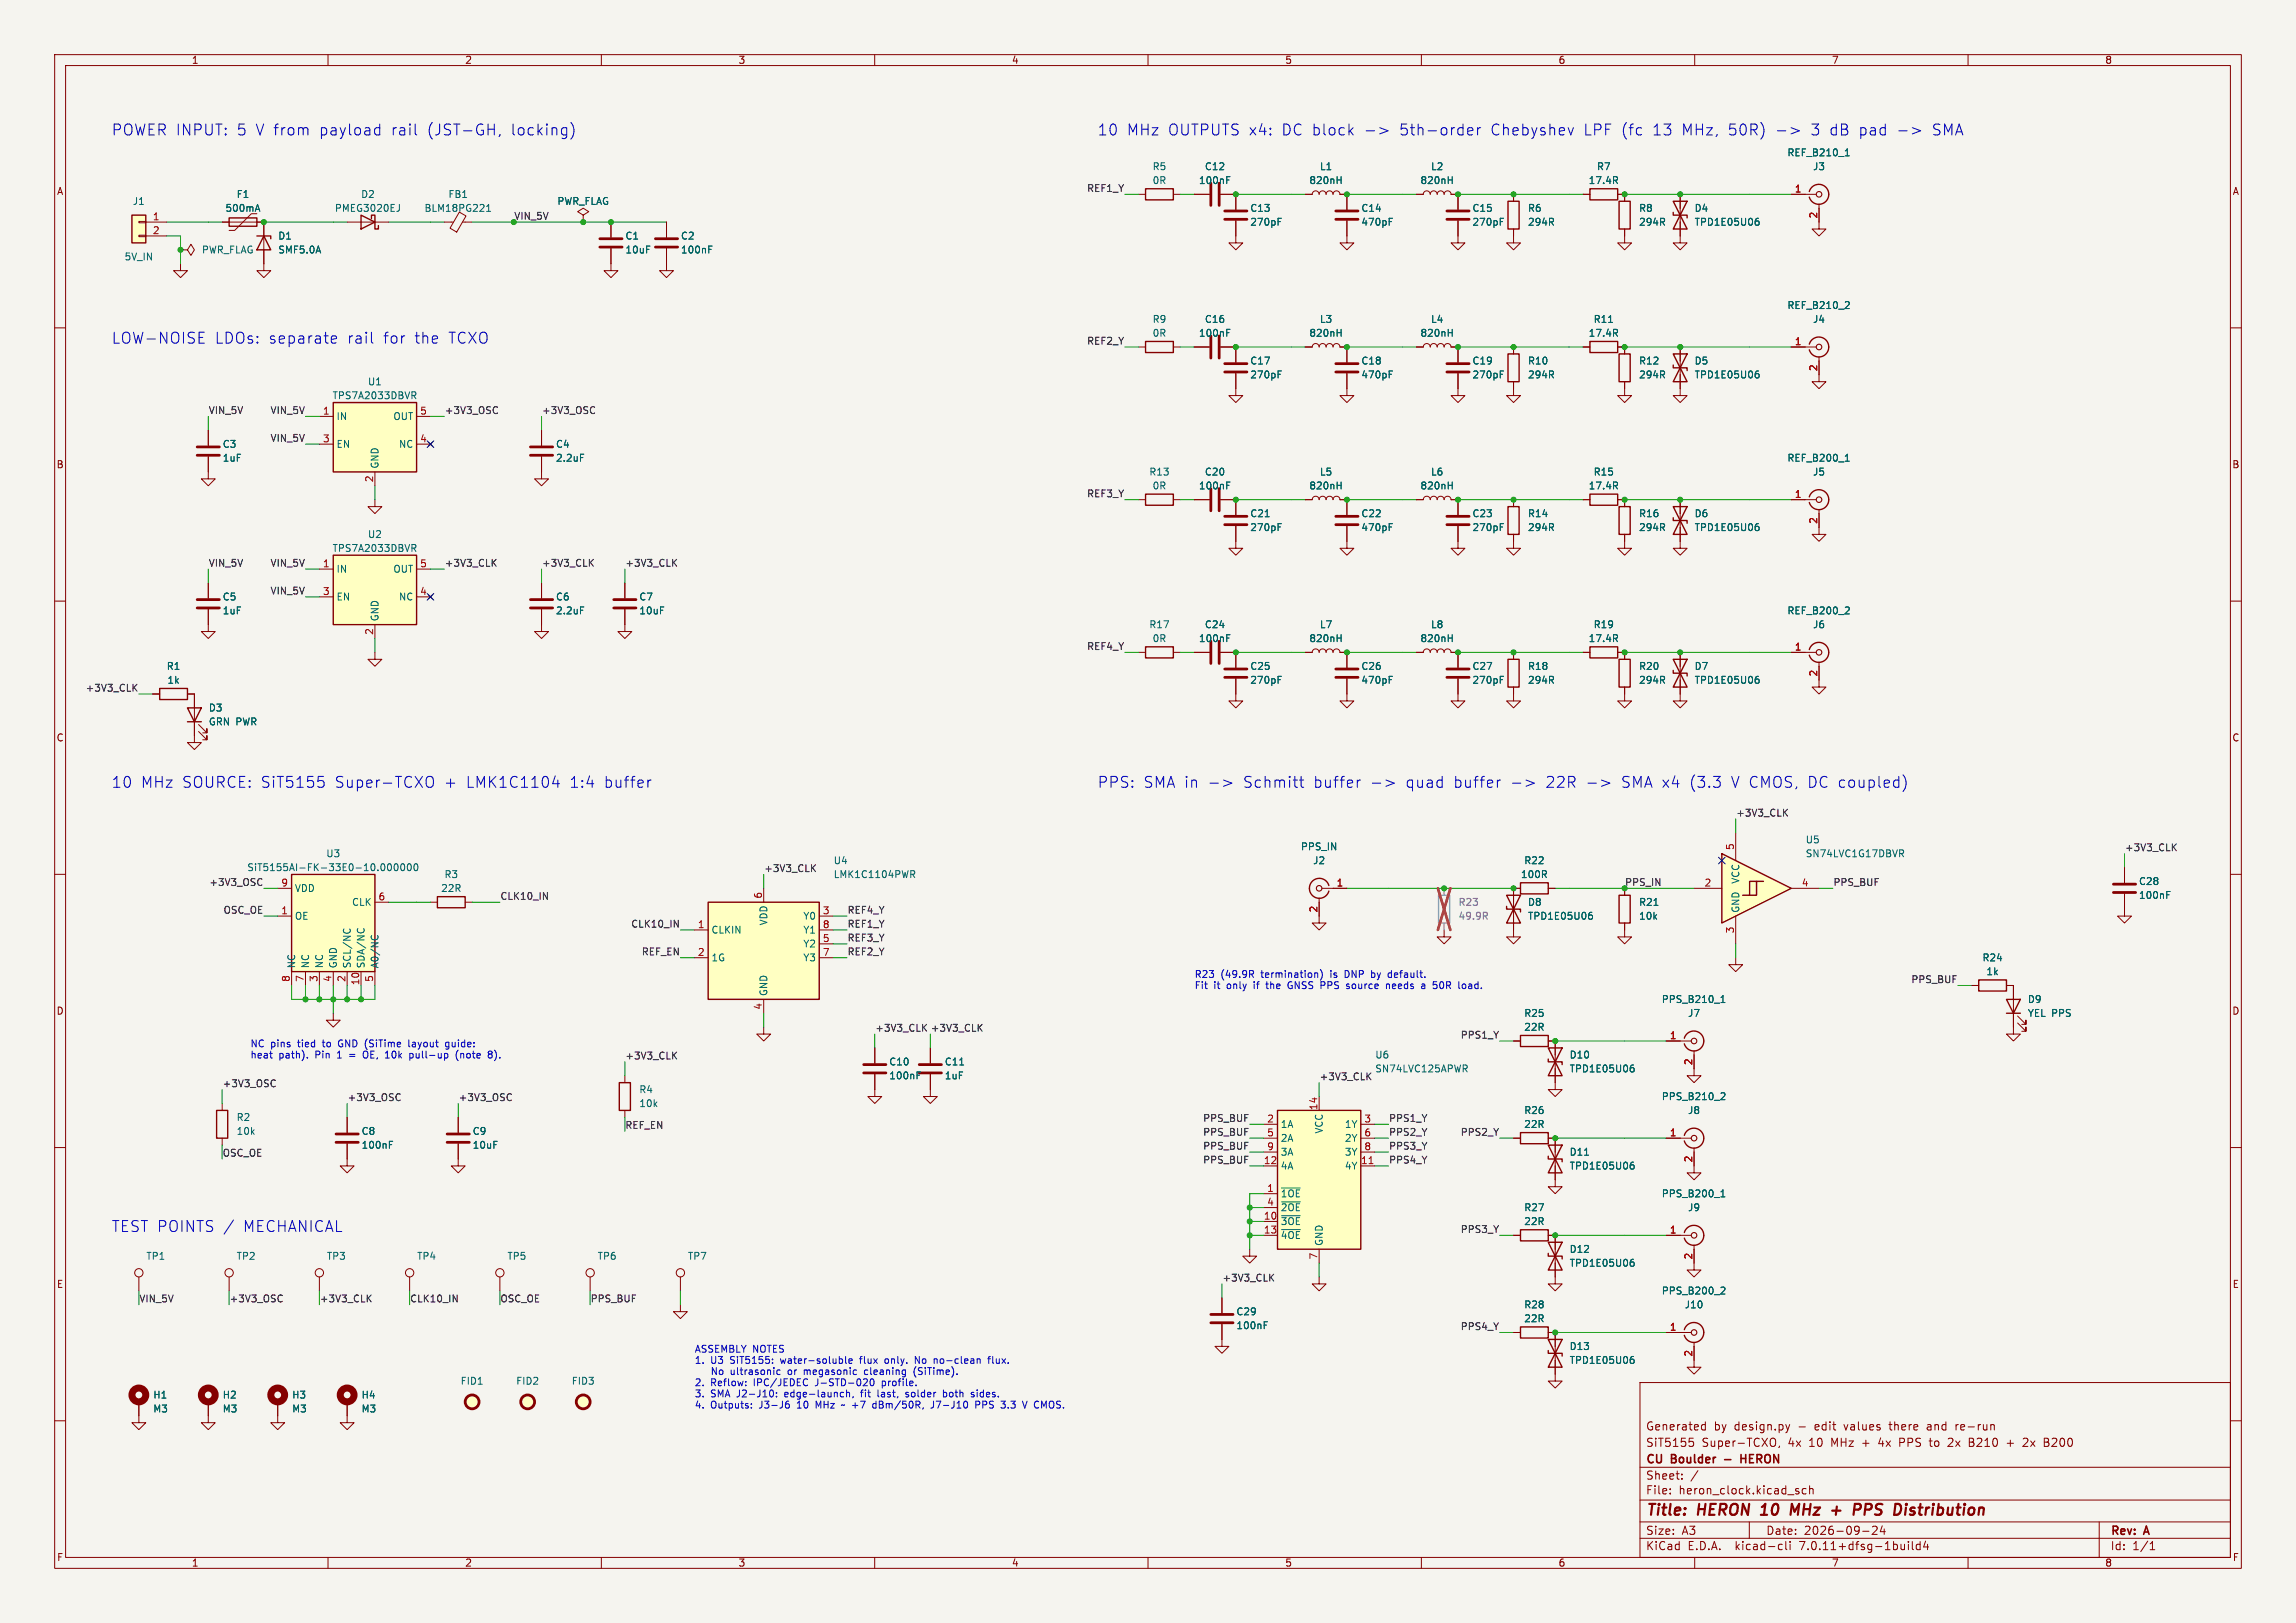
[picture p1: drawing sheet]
<svg xmlns="http://www.w3.org/2000/svg" width="420mm" height="297mm" viewBox="0 0 420 297" stroke-linecap="round" stroke-linejoin="round" font-family="sans-serif">
<defs><g id="words">
<g font-size="2.8" fill="#0000c2">
<text x="20.3" y="25.1">POWER INPUT:</text>
<text x="43.3" y="25.1">5 V from</text>
<text x="58.5" y="25.1">payload</text>
<text x="71.7" y="25.1">rail</text>
<text x="78.3" y="25.1">(JST-GH,</text>
<text x="93.7" y="25.1">locking)</text>
<text x="200.7" y="25.1">10</text>
<text x="206.1" y="25.1">MHz OUTPUTS x4:</text>
<text x="234.5" y="25.1">DC block</text>
<text x="256.2" y="25.1">5th-order</text>
<text x="272.9" y="25.1">Chebyshev</text>
<text x="290" y="25.1">LPF (fc</text>
<text x="302.7" y="25.1">13</text>
<text x="308.1" y="25.1">MHz,</text>
<text x="316.6" y="25.1">50R)</text>
<text x="331.9" y="25.1">3 dB</text>
<text x="340.8" y="25.1">pad</text>
<text x="354.3" y="25.1">SMA</text>
<text x="20.3" y="63.2">LOW-NOISE</text>
<text x="39.2" y="63.2">LDOs:</text>
<text x="49.1" y="63.2">separate</text>
<text x="63.5" y="63.2">rail</text>
<text x="70.2" y="63.2">for</text>
<text x="75.9" y="63.2">the</text>
<text x="82.2" y="63.2">TCXO</text>
<text x="20.3" y="144.4">10</text>
<text x="25.7" y="144.4">MHz SOURCE: SiT5155</text>
<text x="61.3" y="144.4">Super-TCXO</text>
<text x="81.4" y="144.4">+</text>
<text x="85.4" y="144.4">LMK1C1104</text>
<text x="104.4" y="144.4">1:4</text>
<text x="110.8" y="144.4">buffer</text>
<text x="200.7" y="144.4">PPS:</text>
<text x="209.1" y="144.4">SMA in</text>
<text x="227.5" y="144.4">Schmitt</text>
<text x="240.4" y="144.4">buffer</text>
<text x="257.3" y="144.4">quad</text>
<text x="266.2" y="144.4">buffer</text>
<text x="283.1" y="144.4">22R</text>
<text x="297.1" y="144.4">SMA x4</text>
<text x="309.7" y="144.4">(3.3</text>
<text x="317.3" y="144.4">V CMOS, DC coupled)</text>
<text x="20.3" y="225.7">TEST POINTS /</text>
<text x="44.5" y="225.7">MECHANICAL</text>
</g>
<g font-size="2.8" fill="#840000">
<text x="301" y="277.9">Title:</text>
<text x="310.6" y="277.9">HERON</text>
<text x="323.1" y="277.9">10</text>
<text x="329.2" y="277.9">MHz</text>
<text x="337.5" y="277.9">+</text>
<text x="342.3" y="277.9">PPS</text>
<text x="350.6" y="277.9">Distribution</text>
</g>
<g font-size="2.1" fill="#840000">
<text x="301" y="262">Generated</text>
<text x="313.5" y="262">by</text>
<text x="317.3" y="262">design.py</text>
<text x="329.1" y="262">-</text>
<text x="332.3" y="262">edit</text>
<text x="337.8" y="262">values</text>
<text x="346.2" y="262">there</text>
<text x="353.2" y="262">and</text>
<text x="358.6" y="262">re-run</text>
<text x="301" y="268.2">CU</text>
<text x="301" y="265">SiT5155</text>
<text x="305.8" y="268.2">Boulder</text>
<text x="311.3" y="265">Super-TCXO,</text>
<text x="319.7" y="268.2">HERON</text>
<text x="327.2" y="265">4x</text>
<text x="331.1" y="265">10</text>
<text x="335.3" y="265">MHz</text>
<text x="341.1" y="265">+</text>
<text x="344.2" y="265">4x</text>
<text x="348.2" y="265">PPS</text>
<text x="353.9" y="265">to</text>
<text x="357.4" y="265">2x</text>
<text x="361.3" y="265">B210</text>
<text x="368.4" y="265">+</text>
<text x="371.6" y="265">2x</text>
<text x="375.5" y="265">B200</text>
<text x="301" y="273.7">File:</text>
<text x="301" y="271">Sheet:</text>
<text x="307.1" y="273.7">heron_clock.kicad_sch</text>
<text x="301" y="281.1">Size:</text>
<text x="307.6" y="281.1">A3</text>
<text x="323" y="281.1">Date:</text>
<text x="330" y="281.1">2026-09-24</text>
<text x="386" y="281.3">Rev:</text>
<text x="392.4" y="281.3">A</text>
<text x="301" y="283.9">KiCad</text>
<text x="308.7" y="283.9">E.D.A.</text>
<text x="317.6" y="283.9">kicad-cli</text>
<text x="329.5" y="283.9">7.0.11+dfsg-1build4</text>
<text x="386" y="283.9">Id:</text>
<text x="390.1" y="283.9">1/1</text>
</g>
<g font-size="1.8" fill="#840000">
<text x="35" y="11.9">1</text>
<text x="85" y="11.9">2</text>
<text x="135" y="11.9">3</text>
<text x="185" y="11.9">4</text>
<text x="235" y="11.9">5</text>
<text x="285" y="11.9">6</text>
<text x="335" y="11.9">7</text>
<text x="385" y="11.9">8</text>
<text x="10.3" y="35.9">A</text>
<text x="408.3" y="35.9">A</text>
<text x="10.3" y="85.9">B</text>
<text x="408.2" y="85.9">B</text>
<text x="10.3" y="135.9">C</text>
<text x="408.2" y="135.9">C</text>
<text x="10.3" y="185.9">D</text>
<text x="408.2" y="185.9">D</text>
<text x="10.3" y="235.9">E</text>
<text x="408.3" y="235.9">E</text>
<text x="10.3" y="285.9">F</text>
<text x="35" y="286.9">1</text>
<text x="85" y="286.9">2</text>
<text x="135" y="286.9">3</text>
<text x="185" y="286.9">4</text>
<text x="235" y="286.9">5</text>
<text x="285" y="286.9">6</text>
<text x="335" y="286.9">7</text>
<text x="385" y="286.9">8</text>
<text x="408.3" y="285.9">F</text>
</g>
<g font-size="1.8" fill="#006464">
<text x="326.9" y="28.8">REF_B210_1</text>
<text x="210.7" y="31.3">R5</text>
<text x="210.7" y="33.9">0R</text>
<text x="219.2" y="33.9">100nF</text>
<text x="220.3" y="31.3">C12</text>
<text x="239.4" y="33.9">820nH</text>
<text x="241.3" y="31.3">L1</text>
<text x="259.7" y="33.9">820nH</text>
<text x="261.7" y="31.3">L2</text>
<text x="290.5" y="33.9">17.4R</text>
<text x="292" y="31.3">R7</text>
<text x="331.5" y="31.3">J3</text>
<text x="24.2" y="37.7">J1</text>
<text x="41.1" y="39">500mA</text>
<text x="43.2" y="36.4">F1</text>
<text x="61.2" y="39">PMEG3020EJ</text>
<text x="66" y="36.4">D2</text>
<text x="77.6" y="39">BLM18PG221</text>
<text x="81.9" y="36.4">FB1</text>
<text x="101.9" y="37.7">PWR_FLAG</text>
<text x="228.6" y="41.5">270pF</text>
<text x="228.6" y="39">C13</text>
<text x="248.9" y="41.5">470pF</text>
<text x="248.9" y="39">C14</text>
<text x="269.3" y="39">C15</text>
<text x="269.3" y="41.5">270pF</text>
<text x="279.4" y="39">R6</text>
<text x="279.4" y="41.5">294R</text>
<text x="299.7" y="39">R8</text>
<text x="299.7" y="41.5">294R</text>
<text x="309.9" y="39">D4</text>
<text x="309.9" y="41.5">TPD1E05U06</text>
<text x="22.7" y="47.9">5V_IN</text>
<text x="36.8" y="46.6">PWR_FLAG</text>
<text x="50.8" y="44">D1</text>
<text x="50.8" y="46.6">SMF5.0A</text>
<text x="114.3" y="44">C1</text>
<text x="114.3" y="46.6">10uF</text>
<text x="124.5" y="44">C2</text>
<text x="124.5" y="46.6">100nF</text>
<text x="210.7" y="59.3">R9</text>
<text x="220.3" y="59.3">C16</text>
<text x="241.3" y="59.3">L3</text>
<text x="261.7" y="59.3">L4</text>
<text x="291.4" y="59.3">R11</text>
<text x="326.9" y="56.7">REF_B210_2</text>
<text x="331.5" y="59.3">J4</text>
<text x="210.7" y="61.8">0R</text>
<text x="219.2" y="61.8">100nF</text>
<text x="239.4" y="61.8">820nH</text>
<text x="259.7" y="61.8">820nH</text>
<text x="290.5" y="61.8">17.4R</text>
<text x="67.2" y="70.7">U1</text>
<text x="228.6" y="69.4">270pF</text>
<text x="228.6" y="66.9">C17</text>
<text x="248.9" y="69.4">470pF</text>
<text x="248.9" y="66.9">C18</text>
<text x="269.3" y="66.9">C19</text>
<text x="269.3" y="69.4">270pF</text>
<text x="279.4" y="66.9">R10</text>
<text x="279.4" y="69.4">294R</text>
<text x="299.7" y="66.9">R12</text>
<text x="299.7" y="69.4">294R</text>
<text x="309.9" y="66.9">D5</text>
<text x="309.9" y="69.4">TPD1E05U06</text>
<text x="60.7" y="73.3">TPS7A2033DBVR</text>
<text x="61.5" y="77.1">IN</text>
<text x="71.9" y="77.1">OUT</text>
<text x="40.6" y="82.1">C3</text>
<text x="61.5" y="82.1">EN</text>
<text x="72.9" y="82.1">NC</text>
<text x="101.6" y="82.1">C4</text>
<text x="40.6" y="84.7">1uF</text>
<text x="69.4" y="85.9" transform="rotate(-90 69.4 85.9)">GND</text>
<text x="101.6" y="84.7">2.2uF</text>
<text x="210.1" y="87.2">R13</text>
<text x="210.7" y="89.8">0R</text>
<text x="219.2" y="89.8">100nF</text>
<text x="220.3" y="87.2">C20</text>
<text x="239.4" y="89.8">820nH</text>
<text x="241.3" y="87.2">L5</text>
<text x="259.7" y="89.8">820nH</text>
<text x="261.7" y="87.2">L6</text>
<text x="290.5" y="89.8">17.4R</text>
<text x="291.4" y="87.2">R15</text>
<text x="326.9" y="84.7">REF_B200_1</text>
<text x="331.5" y="87.2">J5</text>
<text x="228.6" y="94.8">C21</text>
<text x="248.9" y="94.8">C22</text>
<text x="269.3" y="94.8">C23</text>
<text x="279.4" y="94.8">R14</text>
<text x="299.7" y="94.8">R16</text>
<text x="309.9" y="94.8">D6</text>
<text x="60.7" y="101.2">TPS7A2033DBVR</text>
<text x="67.2" y="98.7">U2</text>
<text x="228.6" y="97.4">270pF</text>
<text x="248.9" y="97.4">470pF</text>
<text x="269.3" y="97.4">270pF</text>
<text x="279.4" y="97.4">294R</text>
<text x="299.7" y="97.4">294R</text>
<text x="309.9" y="97.4">TPD1E05U06</text>
<text x="61.5" y="105">IN</text>
<text x="71.9" y="105">OUT</text>
<text x="40.6" y="110.1">C5</text>
<text x="40.6" y="112.6">1uF</text>
<text x="61.5" y="110.1">EN</text>
<text x="69.4" y="113.8" transform="rotate(-90 69.4 113.8)">GND</text>
<text x="72.9" y="110.1">NC</text>
<text x="101.6" y="110.1">C6</text>
<text x="101.6" y="112.6">2.2uF</text>
<text x="116.8" y="110.1">C7</text>
<text x="116.8" y="112.6">10uF</text>
<text x="326.9" y="112.6">REF_B200_2</text>
<text x="210.1" y="115.2">R17</text>
<text x="210.7" y="117.7">0R</text>
<text x="219.2" y="117.7">100nF</text>
<text x="220.3" y="115.2">C24</text>
<text x="239.4" y="117.7">820nH</text>
<text x="241.3" y="115.2">L7</text>
<text x="259.7" y="117.7">820nH</text>
<text x="261.7" y="115.2">L8</text>
<text x="290.5" y="117.7">17.4R</text>
<text x="291.4" y="115.2">R19</text>
<text x="331.5" y="115.2">J6</text>
<text x="30.4" y="122.8">R1</text>
<text x="30.5" y="125.3">1k</text>
<text x="228.6" y="125.3">270pF</text>
<text x="228.6" y="122.8">C25</text>
<text x="248.9" y="125.3">470pF</text>
<text x="248.9" y="122.8">C26</text>
<text x="269.3" y="122.8">C27</text>
<text x="269.3" y="125.3">270pF</text>
<text x="279.4" y="122.8">R18</text>
<text x="279.4" y="125.3">294R</text>
<text x="299.7" y="122.8">R20</text>
<text x="299.7" y="125.3">294R</text>
<text x="309.9" y="122.8">D7</text>
<text x="309.9" y="125.3">TPD1E05U06</text>
<text x="38.1" y="130.4">D3</text>
<text x="38.1" y="132.9">GRN PWR</text>
<text x="237.9" y="155.8">PPS_IN</text>
<text x="330.2" y="154.5">U5</text>
<text x="45.1" y="159.6">SiT5155AI-FK-33E0-10.000000</text>
<text x="59.6" y="157.1">U3</text>
<text x="81.2" y="160.9">R3</text>
<text x="152.4" y="158.3">U4</text>
<text x="152.4" y="160.9">LMK1C1104PWR</text>
<text x="240.1" y="158.3">J2</text>
<text x="278.1" y="160.9">100R</text>
<text x="278.7" y="158.3">R22</text>
<text x="318.4" y="161.8" transform="rotate(-90 318.4 161.8)">VCC</text>
<text x="330.2" y="157.1">SN74LVC1G17DBVR</text>
<text x="53.8" y="163.4">VDD</text>
<text x="64.3" y="166">CLK</text>
<text x="80.6" y="163.4">22R</text>
<text x="279.4" y="166">D8</text>
<text x="299.7" y="166">R21</text>
<text x="318.4" y="167.1" transform="rotate(-90 318.4 167.1)">GND</text>
<text x="391.2" y="162.2">C28</text>
<text x="391.2" y="164.7">100nF</text>
<text x="53.8" y="168.5">OE</text>
<text x="130" y="171">CLKIN</text>
<text x="140.6" y="169.4" transform="rotate(-90 140.6 169.4)">VDD</text>
<text x="146.9" y="168.5">Y0</text>
<text x="146.9" y="173.6">Y2</text>
<text x="146.9" y="171">Y1</text>
<text x="279.4" y="168.5">TPD1E05U06</text>
<text x="299.7" y="168.5">10k</text>
<text x="54.2" y="177.3" transform="rotate(-90 54.2 177.3)">NC</text>
<text x="56.7" y="177.3" transform="rotate(-90 56.7 177.3)">NC</text>
<text x="59.3" y="177.3" transform="rotate(-90 59.3 177.3)">NC</text>
<text x="61.8" y="177.3" transform="rotate(-90 61.8 177.3)">GND</text>
<text x="64.4" y="177.3" transform="rotate(-90 64.4 177.3)">SCL/NC</text>
<text x="66.9" y="177.3" transform="rotate(-90 66.9 177.3)">SDA/NC</text>
<text x="69.4" y="177.3" transform="rotate(-90 69.4 177.3)">A0/NC</text>
<text x="130" y="176.1">1G</text>
<text x="146.9" y="176.1">Y3</text>
<text x="362.5" y="176.1">R24</text>
<text x="363.3" y="178.7">1k</text>
<text x="140.6" y="182.4" transform="rotate(-90 140.6 182.4)">GND</text>
<text x="303.9" y="183.7">PPS_B210_1</text>
<text x="370.9" y="183.7">D9</text>
<text x="278.7" y="186.3">R25</text>
<text x="278.7" y="188.8">22R</text>
<text x="308.7" y="186.3">J7</text>
<text x="370.9" y="186.3">YEL PPS</text>
<text x="162.6" y="197.7">100nF</text>
<text x="162.6" y="195.2">C10</text>
<text x="172.7" y="197.7">1uF</text>
<text x="172.7" y="195.2">C11</text>
<text x="251.5" y="193.9">U6</text>
<text x="251.5" y="196.4">SN74LVC125APWR</text>
<text x="287" y="193.9">D10</text>
<text x="287" y="196.4">TPD1E05U06</text>
<text x="116.8" y="200.3">R4</text>
<text x="116.8" y="202.8">10k</text>
<text x="303.9" y="201.5">PPS_B210_2</text>
<text x="43.2" y="205.3">R2</text>
<text x="43.2" y="207.9">10k</text>
<text x="66" y="207.9">C8</text>
<text x="86.4" y="207.9">C9</text>
<text x="234.2" y="206.6">1A</text>
<text x="234.2" y="209.1">2A</text>
<text x="242.2" y="207.5" transform="rotate(-90 242.2 207.5)">VCC</text>
<text x="245.9" y="206.6">1Y</text>
<text x="245.9" y="209.1">2Y</text>
<text x="278.7" y="204.1">R26</text>
<text x="278.7" y="206.6">22R</text>
<text x="308.7" y="204.1">J8</text>
<text x="66" y="210.4">100nF</text>
<text x="86.4" y="210.4">10uF</text>
<text x="234.2" y="214.2">4A</text>
<text x="234.2" y="211.7">3A</text>
<text x="245.9" y="214.2">4Y</text>
<text x="245.9" y="211.7">3Y</text>
<text x="287" y="211.7">D11</text>
<text x="287" y="214.2">TPD1E05U06</text>
<text x="234.2" y="219.3">~{1OE}</text>
<text x="234.2" y="221.8">~{2OE}</text>
<text x="278.7" y="221.8">R27</text>
<text x="303.9" y="219.3">PPS_B200_1</text>
<text x="308.7" y="221.8">J9</text>
<text x="234.2" y="224.4">~{3OE}</text>
<text x="234.2" y="226.9">~{4OE}</text>
<text x="278.7" y="224.4">22R</text>
<text x="26.7" y="230.7">TP1</text>
<text x="43.2" y="230.7">TP2</text>
<text x="59.7" y="230.7">TP3</text>
<text x="76.2" y="230.7">TP4</text>
<text x="92.7" y="230.7">TP5</text>
<text x="109.2" y="230.7">TP6</text>
<text x="125.7" y="230.7">TP7</text>
<text x="242.2" y="228.1" transform="rotate(-90 242.2 228.1)">GND</text>
<text x="287" y="229.5">D12</text>
<text x="287" y="232">TPD1E05U06</text>
<text x="278.7" y="239.6">R28</text>
<text x="303.9" y="237.1">PPS_B200_2</text>
<text x="308.1" y="239.6">J10</text>
<text x="226.1" y="243.4">100nF</text>
<text x="226.1" y="240.9">C29</text>
<text x="278.7" y="242.2">22R</text>
<text x="287" y="247.2">D13</text>
<text x="287" y="249.8">TPD1E05U06</text>
<text x="27.9" y="256.1">H1</text>
<text x="40.6" y="256.1">H2</text>
<text x="53.3" y="256.1">H3</text>
<text x="66" y="256.1">H4</text>
<text x="84.2" y="253.6">FID1</text>
<text x="94.3" y="253.6">FID2</text>
<text x="104.5" y="253.6">FID3</text>
<text x="27.9" y="258.7">M3</text>
<text x="40.6" y="258.7">M3</text>
<text x="53.3" y="258.7">M3</text>
<text x="66" y="258.7">M3</text>
</g>
<g font-size="1.8" fill="#0f0f0f">
<text x="198.8" y="35.2">REF1_Y</text>
<text x="198.8" y="63.2">REF2_Y</text>
<text x="38.1" y="75.9">VIN_5V</text>
<text x="49.4" y="75.9">VIN_5V</text>
<text x="81.3" y="75.9">+3V3_OSC</text>
<text x="99.1" y="75.9">+3V3_OSC</text>
<text x="49.4" y="80.9">VIN_5V</text>
<text x="198.8" y="91.1">REF3_Y</text>
<text x="38.1" y="103.8">VIN_5V</text>
<text x="49.4" y="103.8">VIN_5V</text>
<text x="81.3" y="103.8">+3V3_CLK</text>
<text x="99.1" y="103.8">+3V3_CLK</text>
<text x="114.3" y="103.8">+3V3_CLK</text>
<text x="49.4" y="108.9">VIN_5V</text>
<text x="198.8" y="119">REF4_Y</text>
<text x="15.6" y="126.7">+3V3_CLK</text>
<text x="317.5" y="149.5">+3V3_CLK</text>
<text x="388.6" y="155.9">+3V3_CLK</text>
<text x="139.7" y="159.7">+3V3_CLK</text>
<text x="38.2" y="162.2">+3V3_OSC</text>
<text x="40.8" y="167.3">OSC_OE</text>
<text x="91.4" y="164.8">CLK10_IN</text>
<text x="154.9" y="167.3">REF4_Y</text>
<text x="335.3" y="162.2">PPS_BUF</text>
<text x="115.4" y="169.8">CLK10_IN</text>
<text x="154.9" y="172.4">REF3_Y</text>
<text x="154.9" y="169.8">REF1_Y</text>
<text x="117.3" y="174.9">REF_EN</text>
<text x="154.9" y="174.9">REF2_Y</text>
<text x="349.5" y="180">PPS_BUF</text>
<text x="160" y="188.9">+3V3_CLK</text>
<text x="170.2" y="188.9">+3V3_CLK</text>
<text x="267.1" y="190.2">PPS1_Y</text>
<text x="114.3" y="194">+3V3_CLK</text>
<text x="241.3" y="197.8">+3V3_CLK</text>
<text x="40.6" y="199">+3V3_OSC</text>
<text x="63.5" y="201.6">+3V3_OSC</text>
<text x="83.8" y="201.6">+3V3_OSC</text>
<text x="114.3" y="206.7">REF_EN</text>
<text x="220" y="205.4">PPS_BUF</text>
<text x="220" y="207.9">PPS_BUF</text>
<text x="254" y="207.9">PPS2_Y</text>
<text x="254" y="205.4">PPS1_Y</text>
<text x="267.1" y="207.9">PPS2_Y</text>
<text x="40.6" y="211.7">OSC_OE</text>
<text x="220" y="210.5">PPS_BUF</text>
<text x="220" y="213">PPS_BUF</text>
<text x="254" y="210.5">PPS3_Y</text>
<text x="254" y="213">PPS4_Y</text>
<text x="267.1" y="225.7">PPS3_Y</text>
<text x="25.4" y="238.4">VIN_5V</text>
<text x="41.9" y="238.4">+3V3_OSC</text>
<text x="58.4" y="238.4">+3V3_CLK</text>
<text x="74.9" y="238.4">CLK10_IN</text>
<text x="91.4" y="238.4">OSC_OE</text>
<text x="107.9" y="238.4">PPS_BUF</text>
<text x="223.5" y="234.6">+3V3_CLK</text>
<text x="267.1" y="243.5">PPS4_Y</text>
</g>
<g font-size="1.8" fill="#a90000">
<text x="328.2" y="35.3">1</text>
<text x="27.9" y="40.4">1</text>
<text x="332.5" y="40.1" transform="rotate(-90 332.5 40.1)">2</text>
<text x="27.9" y="42.9">2</text>
<text x="328.2" y="63.2">1</text>
<text x="332.5" y="68" transform="rotate(-90 332.5 68)">2</text>
<text x="59" y="75.9">1</text>
<text x="76.8" y="75.9">5</text>
<text x="59" y="81">3</text>
<text x="76.8" y="81">4</text>
<text x="68.3" y="88.3" transform="rotate(-90 68.3 88.3)">2</text>
<text x="328.2" y="91.2">1</text>
<text x="332.5" y="96" transform="rotate(-90 332.5 96)">2</text>
<text x="59" y="103.9">1</text>
<text x="76.8" y="103.9">5</text>
<text x="59" y="109">3</text>
<text x="76.8" y="109">4</text>
<text x="68.3" y="116.3" transform="rotate(-90 68.3 116.3)">2</text>
<text x="328.2" y="119.1">1</text>
<text x="332.5" y="123.9" transform="rotate(-90 332.5 123.9)">2</text>
<text x="317.2" y="155.6" transform="rotate(-90 317.2 155.6)">5</text>
<text x="51.4" y="167.4">1</text>
<text x="51.4" y="162.3">9</text>
<text x="69.1" y="164.8">6</text>
<text x="139.4" y="164.5" transform="rotate(-90 139.4 164.5)">6</text>
<text x="150.4" y="167.4">3</text>
<text x="241" y="167.1" transform="rotate(-90 241 167.1)">2</text>
<text x="244.4" y="162.3">1</text>
<text x="311.7" y="162.3">2</text>
<text x="329.5" y="162.3">4</text>
<text x="127.6" y="169.9">1</text>
<text x="150.4" y="172.5">5</text>
<text x="150.4" y="169.9">8</text>
<text x="317.2" y="170.9" transform="rotate(-90 317.2 170.9)">3</text>
<text x="53.1" y="179.8" transform="rotate(-90 53.1 179.8)">8</text>
<text x="55.6" y="179.8" transform="rotate(-90 55.6 179.8)">7</text>
<text x="58.2" y="179.8" transform="rotate(-90 58.2 179.8)">3</text>
<text x="60.7" y="179.8" transform="rotate(-90 60.7 179.8)">4</text>
<text x="63.2" y="179.8" transform="rotate(-90 63.2 179.8)">2</text>
<text x="68.3" y="179.8" transform="rotate(-90 68.3 179.8)">5</text>
<text x="127.6" y="175">2</text>
<text x="150.4" y="175">7</text>
<text x="65.8" y="180.4" transform="rotate(-90 65.8 180.4)">10</text>
<text x="139.4" y="184.9" transform="rotate(-90 139.4 184.9)">4</text>
<text x="305.4" y="190.2">1</text>
<text x="309.6" y="195" transform="rotate(-90 309.6 195)">2</text>
<text x="241" y="203.2" transform="rotate(-90 241 203.2)">14</text>
<text x="231.7" y="205.5">2</text>
<text x="231.7" y="208">5</text>
<text x="249.5" y="205.5">3</text>
<text x="249.5" y="208">6</text>
<text x="305.4" y="208">1</text>
<text x="231.1" y="213.1">12</text>
<text x="231.7" y="210.6">9</text>
<text x="248.9" y="213.1">11</text>
<text x="249.5" y="210.6">8</text>
<text x="309.6" y="212.8" transform="rotate(-90 309.6 212.8)">2</text>
<text x="231.7" y="218.2">1</text>
<text x="231.7" y="220.7">4</text>
<text x="231.1" y="223.3">10</text>
<text x="231.1" y="225.8">13</text>
<text x="305.4" y="225.8">1</text>
<text x="241" y="230.6" transform="rotate(-90 241 230.6)">7</text>
<text x="309.6" y="230.6" transform="rotate(-90 309.6 230.6)">2</text>
<text x="305.4" y="243.6">1</text>
<text x="309.6" y="248.4" transform="rotate(-90 309.6 248.4)">2</text>
</g>
<g font-size="1.8" fill="#009600">
<text x="94" y="40.3">VIN_5V</text>
<text x="297.2" y="162.2">PPS_IN</text>
</g>
<g font-size="1.8" fill="#939391">
<text x="266.7" y="166">R23</text>
<text x="266.7" y="168.5">49.9R</text>
</g>
<g font-size="1.8" fill="#0000c2">
<text x="218.4" y="179.3">R23</text>
<text x="223.3" y="179.3">(49.9R</text>
<text x="230.8" y="179.3">termination)</text>
<text x="243.7" y="179.3">is</text>
<text x="246.5" y="179.3">DNP</text>
<text x="251.5" y="179.3">by</text>
<text x="254.8" y="179.3">default.</text>
<text x="218.4" y="181.3">Fit</text>
<text x="222" y="181.3">it</text>
<text x="224.5" y="181.3">only</text>
<text x="229.6" y="181.3">if</text>
<text x="232.1" y="181.3">the</text>
<text x="236.3" y="181.3">GNSS PPS</text>
<text x="247.4" y="181.3">source</text>
<text x="254.8" y="181.3">needs</text>
<text x="261.5" y="181.3">a</text>
<text x="263.8" y="181.3">50R</text>
<text x="268.7" y="181.3">load.</text>
<text x="45.7" y="192">NC pins</text>
<text x="54.6" y="192">tied</text>
<text x="59.3" y="192">to</text>
<text x="62.4" y="192">GND (SiTime</text>
<text x="75.6" y="192">layout</text>
<text x="82.6" y="192">guide:</text>
<text x="45.7" y="194">heat</text>
<text x="51" y="194">path).</text>
<text x="57.8" y="194">Pin</text>
<text x="62" y="194">1</text>
<text x="64.4" y="194">=</text>
<text x="67.1" y="194">OE, 10k</text>
<text x="76" y="194">pull-up</text>
<text x="84.7" y="194">(note</text>
<text x="90.8" y="194">8).</text>
<text x="127" y="247.9">ASSEMBLY NOTES</text>
<text x="127" y="249.9">1.</text>
<text x="130" y="249.9">U3</text>
<text x="130.5" y="251.9">No</text>
<text x="133.7" y="249.9">SiT5155:</text>
<text x="134.2" y="251.9">ultrasonic</text>
<text x="143.1" y="249.9">water-soluble</text>
<text x="144.8" y="251.9">or</text>
<text x="147.9" y="251.9">megasonic</text>
<text x="157.8" y="249.9">flux</text>
<text x="159.2" y="251.9">cleaning</text>
<text x="162.5" y="249.9">only.</text>
<text x="168.3" y="249.9">No</text>
<text x="168.4" y="251.9">(SiTime).</text>
<text x="171.9" y="249.9">no-clean</text>
<text x="182.1" y="249.9">flux.</text>
<text x="127" y="254">2.</text>
<text x="127" y="256">3.</text>
<text x="130" y="254">Reflow:</text>
<text x="130" y="256">SMA J2-J10:</text>
<text x="138" y="254">IPC/JEDEC</text>
<text x="143.8" y="256">edge-launch,</text>
<text x="149.4" y="254">J-STD-020</text>
<text x="158" y="256">fit</text>
<text x="161.2" y="256">last,</text>
<text x="161.8" y="254">profile.</text>
<text x="166.6" y="256">solder</text>
<text x="173.6" y="256">both</text>
<text x="178.9" y="256">sides.</text>
<text x="127" y="258.1">4.</text>
<text x="130" y="258.1">Outputs:</text>
<text x="139" y="258.1">J3-J6</text>
<text x="146.1" y="258.1">10</text>
<text x="149.7" y="258.1">MHz</text>
<text x="154.7" y="258.1">~ +7</text>
<text x="160.7" y="258.1">dBm/50R,</text>
<text x="171.6" y="258.1">J7-J10</text>
<text x="179.9" y="258.1">PPS</text>
<text x="184.9" y="258.1">3.3</text>
<text x="189" y="258.1">V CMOS.</text>
</g>
</g></defs>
<path d="M0 0h420v297h-420z" fill="#f5f4ef" stroke="#f5f4ef" stroke-width=".18"/>
<g fill="none" stroke="#840000" stroke-width=".18">
<path d="M10 10h400v277h-400zM12 12h396v273h-396zM60 10v2M110 10v2M160 10v2M210 10v2M260 10v2M310 10v2M360 10v2M47 39.1h-1l-3.1 3.1h-1M84 38.8l1.2 .7-1.7 3-1.2-.7zM10 60h2"/>
<path d="M25.4 43.1h1.3v.2h-1.3zM25.4 40.5h1.3v.3h-1.3zM26.7 40.6h3.8M26.7 43.2h3.8M33 48.3v1.2h1.3l-1.3 1.3-1.3-1.3h1.3M33 45.7h1.3l.6-1 .7 1-.7 1-.6-1M33 45.7h.1M40.6 40.6h7.7v8.9h1.2l-1.2 1.3-1.3-1.3h1.3M63.5 40.6h7.6M81.3 40.6h1.6M84.6 40.6h1.8M408 60h2"/>
<path d="M58.4 76.2h2.6M76.2 76.2h2.5M307.3 63.5v7.6M327.7 63.5h4.5M332.7 65.3v4.6h1.3l-1.3 1.2-1.2-1.2h1.2M58.4 81.3h2.6M68.6 91.4v1.3h1.2l-1.2 1.3-1.3-1.3h1.3M68.6 86.4v2.5M76.2 81.3h2.5M78.4 80.9l.7 .8M79.1 80.9l-.7 .8M99.1 86.4v1.2h1.2l-1.2 1.3-1.3-1.3h1.3"/>
<path d="M276.9 97.8v2.5h1.2l-1.2 1.3-1.3-1.3h1.3M276.9 91.4v1.3M289.6 91.4h1.2M295.9 91.4h1.3v1.3M297.2 97.8v1.3M307.3 99.1v1.2h1.3l-1.3 1.3-1.2-1.3h1.2M10 110h2M58.4 104.1h2.6M58.4 109.2h2.6M68.6 114.3v2.5M76.2 104.1h2.5M76.2 109.2h2.5"/>
<path d="M78.4 108.8l.7 .8M79.1 108.8l-.7 .8M99.1 114.3v1.3h1.2l-1.2 1.2-1.3-1.2h1.3M276.9 119.4v1.3M289.6 119.4h1.2M295.9 119.4h1.3M408 110h2M276.9 125.7v2.6h1.2l-1.2 1.2-1.3-1.2h1.3M332.7 124.5v1.2h1.3l-1.3 1.3-1.2-1.3h1.2M10 160h2M408 160h2M297.2 168.9v2.6h1.2l-1.2 1.2-1.3-1.2h1.3"/>
<path d="M297.2 162.6v1.2M317.5 175.3v1.2h1.3l-1.3 1.3-1.3-1.3h1.3M304.8 190.5h4.6M309.9 192.3v3.3M10 210h2M408 210h2M10 260h2M300 253h108v32h-108zM408 260h2M300 278.5h108M300 274.5h108M300 268.5h108"/>
<path d="M305.5 273.2v.2M305.5 272.5v.1M307.7 270.5v.2M307.7 269.8v.1M309 263.2h.7M309.2 263.8h.3l.3 .2-.1 .6-.5 .1M310.6 269.1l-1.3 1.9M311.4 261.6h.5M311.4 260.8h.5M311.9 260.2v1.5M320 278.5v3M324.4 263.2l.2 .1a.96 .96 0 0 1-.2 1.4"/>
<path d="M325.5 264.6l-.1 .3M326.7 260.7l.3 1M327 261.7l-.1 .3M327.4 260.7l-.4 1M328.7 272.9l.3 .1 .1 .2-.2 .2h-.3M328.7 272.4l.3 .1M330.4 272.5l-.5-.1-.2 .3v.4l.1 .2h.6M331 272.5l.2-.1 .4 .1 .1 .9M331 271.9v1.5M342.5 279.4l.6-.1 .2 .1 .1 .3-1 1.1h1M344.3 279.2l-.4 1.1h1M344.7 279.8v1"/>
<path d="M347.5 264h.6M348.1 263.2h-.6v1.5M352.6 261.2v.4M352.9 263.7h.5M353.1 263.2v1.3l.2 .2M356.9 263.2l-.5 .1M357.2 263.8l-.9 .9h.9M357.8 260.7v1M358.1 260.7l-.3 .3M360.2 263.2l.7 .1M360.2 264.7h.6M360.2 263.9h.5"/>
<path d="M360.7 263.9l.2 .1M360.9 263.8l-.2 .1M364.7 260.8l.1 .9M367.2 264.1h1.1M367.7 263.5v1.2M370.2 263.3l.5-.1 .2 .3M370.9 263.6l-.9 1.1h.9M374.4 263.2l.3 .3v.3l-.3 .1a.4 .4 0 0 1 .4 .4 .4 .4 0 0 1-.3 .4h-.6M384 278.5v6.5M60 285v2M110 285v2M160 285v2"/>
<path d="M210 285v2M260 285v2M300 281.5h108M310 285v2M325.6 282.6l.4 .1M326 283.5l-.4 .1M326.7 282.1v1.3l.2 .2M327.4 282.1v.1M327.4 282.6v1M340.7 280.2h1.2M349.1 282.1v.1M349.1 282.6v1"/>
<path d="M349.8 282.1v1.3l.2 .2M351.2 282.7l-.4-.1-.3 .3v.4l.2 .2h.5M351.2 282.1v1.5M352.2 282l-.3 1.1h.9M352.6 282.6v1M360 285v2M393.3 283.6h.9M393.3 282.5l.4-.4v1.5"/>
</g>
<path d="M322.1 277.2h1.1M322.7 275.5l-.4 .3M329.1 275.2l-.8 1.4-.5-1.4-.3 2M335.1 276.4h1.6M340.1 276.2a.52 .52 0 0 0 .3-.5 .52 .52 0 0 0-.3-.5h-.8l-.3 2M341.2 276.3h.7M342.1 275.2h-.8l-.3 2M349.3 277.1l.6 .1M349.8 275.9l-.3 .4 .2 .2h.3" fill="none" stroke="#840000" stroke-width=".4"/>
<path d="M315.5 267.1h1.1M318.5 266.2v1.5M318.5 266.9h.8" fill="none" stroke="#840000" stroke-width=".3"/>
<g fill="none" stroke="#840000" stroke-width=".25">
<path d="M24.1 39.4h2.6v5.1h-2.6zM41.9 39.9h5.1v1.5h-5.1zM66 39.4l2.6 1.2-2.6 1.3zM47 43.2h2.5v.5M48.3 43.2l1.2 2.5h-2.5zM67.9 40v-.6h.7v2.5h.6v-.6M61 73.7h15.2v12.7h-15.2zM306.1 66.8v.5h2.5v.5M306.1 64.8l2.5 5.1h-2.5l2.5-5.1zM331 63a1.81 1.81 0 0 1 2.8-1 1.81 1.81 0 0 1 0 3 1.81 1.81 0 0 1-2.8-1M275.8 92.7h2.1v5.1h-2.1zM290.8 90.4h5.1v2.1h-5.1z"/>
<path d="M296.2 92.7h2v5.1h-2zM61 101.6h15.2v12.7h-15.2zM290.8 118.4h5.1v2h-5.1zM275.8 120.7h2.1v5h-2.1zM296.2 163.8h2v5.1h-2zM308.1 190a1.81 1.81 0 0 1 2.8-1 1.81 1.81 0 0 1 0 3 1.81 1.81 0 0 1-2.8-1"/>
</g>
<g fill="none" stroke="#006464" stroke-width=".18">
<path d="M46.8 38.3h.6M47.1 37.4l.4 1.3M73.1 37.4v.9l-.4 .4M89 38.7h.7M89 37.8l.4-.4v1.3M337.7 55.2l.5 .1 .1 .3-.8 .9h.8M75.4 71.7h.4l.3 .2-.1 .4-.6 .1M75.7 72.4l.4 .6M321.3 68.4h.4l.1 .2-.1 .4-.4 .2M321.7 67.9l-.4 .1M75.4 99.6h.4l.3 .3-.1 .3-.6 .1M295.5 88.9l.4 .6"/>
<path d="M295.8 88.3l.1 .2-.1 .3M75.7 100.3l.4 .6M295.5 116.8l.4 .6M295.8 116.2l.1 .2-.1 .4M302.6 165.7h.7M314.8 183.5h.7M314.8 182.6l.4-.4v1.3"/>
</g>
<g fill="#ffffc2" stroke="#ffffc2" stroke-width=".18">
<path d="M61 73.7h15.2v12.7h-15.2z"/>
<path d="M61 101.6h15.2v12.7h-15.2z"/>
<path d="M24.1 39.4h2.6v5.1h-2.6z"/>
</g>
<g fill="none" stroke="#840000" stroke-width=".2">
<circle cx="332.7" cy="63.5" r=".51"/>
<circle cx="309.9" cy="190.5" r=".51"/>
</g>
<g fill="#ffffc2">
<path d="M315 156.2l12.7 6.4-12.7 6.3z"/>
<path d="M320 161.3h1.3l-2.5 2.5h1.2z"/>
<path d="M321.3 161.3v2.5h-1.3l2.6-2.5z"/>
</g>
<g fill="none" stroke="#840000" stroke-width=".25">
<path d="M209.5 34.5h5.1v2.1h-5.1zM275.8 36.8h2.1v5.1h-2.1zM290.8 34.5h5.1v2.1h-5.1zM296.2 36.8h2v5.1h-2zM306.1 38.9v.5h2.5v.5M306.1 36.8l2.5 5.1h-2.5l2.5-5.1zM331 35.1a1.81 1.81 0 0 1 2.8-1 1.81 1.81 0 0 1 0 2.9 1.81 1.81 0 0 1-2.8-.9M209.5 62.5h5.1v2h-5.1zM275.8 64.8h2.1v5.1h-2.1zM290.8 62.5h5.1v2h-5.1zM296.2 64.8h2v5.1h-2zM209.5 90.4h5.1v2.1h-5.1z"/>
<path d="M306.1 94.7v.6h2.5v.5M306.1 92.7l2.5 5.1h-2.5l2.5-5.1zM331 90.9a1.81 1.81 0 0 1 2.8-.9 1.81 1.81 0 0 1 0 2.9 1.81 1.81 0 0 1-2.8-1M209.5 118.4h5.1v2h-5.1zM331 118.9a1.81 1.81 0 0 1 2.8-1 1.81 1.81 0 0 1 0 3 1.81 1.81 0 0 1-2.8-1M29.2 126h5.1v2h-5.1zM34.3 129.5h2.5l-1.2 2.6zM34.3 132.1h2.5M296.2 120.7h2v5h-2zM306.1 122.7v.5h2.5v.5M306.1 120.7l2.5 5h-2.5l2.5-5zM315 156.2l12.7 6.4-12.7 6.3z"/>
<path d="M53.3 160h15.3v17.8h-15.3zM80 164.1h5.1v2h-5.1zM129.5 165.1h20.4v17.8h-20.4zM243.1 162.1a1.81 1.81 0 0 0-2.8-1 1.81 1.81 0 0 0 0 2.9 1.81 1.81 0 0 0 2.8-.9M275.6 165.9v.5h2.5v.5M275.6 163.8l2.5 5.1h-2.5l2.5-5.1zM278.1 161.5h5.1v2.1h-5.1zM321.3 161.3h-1.3v2.5h-1.2M322.6 161.3h-1.3v2.5h-1.3M361.9 179.3h5.1v2.1h-5.1zM113.3 198.1h2v5.1h-2zM278.1 189.5h5.1v2h-5.1z"/>
<path d="M283.2 193.8v.5h2.5v.5M283.2 191.8l2.5 5.1h-2.5l2.5-5.1zM367 182.9h2.6l-1.3 2.5zM367 185.4h2.6M39.6 203.2h2.1v5.1h-2.1zM233.7 203.2h15.2v25.4h-15.2zM278.1 207.3h5.1v2h-5.1zM283.2 211.6v.5h2.5v.5M283.2 209.6l2.5 5h-2.5l2.5-5zM308.1 207.8a1.81 1.81 0 0 1 2.8-1 1.81 1.81 0 0 1 0 3 1.81 1.81 0 0 1-2.8-1M278.1 225h5.1v2.1h-5.1zM283.2 229.4v.5h2.5v.5"/>
<path d="M283.2 227.3l2.5 5.1h-2.5l2.5-5.1zM308.1 225.6a1.81 1.81 0 0 1 2.8-1 1.81 1.81 0 0 1 0 2.9 1.81 1.81 0 0 1-2.8-.9M278.1 242.8h5.1v2.1h-5.1zM283.2 247.1v.5h2.5v.6M283.2 245.1l2.5 5.1h-2.5l2.5-5.1zM308.1 243.3a1.81 1.81 0 0 1 2.8-.9 1.81 1.81 0 0 1 0 2.9 1.81 1.81 0 0 1-2.8-1"/>
</g>
<g fill="none" stroke="#840000" stroke-width=".18">
<path d="M106.7 39.4l1-.7-1-.6-1 .6 1 .7v1.2M208.3 35.6h1.2M214.6 35.6h1.3M218.4 35.6h2.8M223.3 35.6h2.8v2.8M238.8 35.6h1.2a.64 .64 0 0 1 .7-.7 .64 .64 0 0 1 .6 .7 .64 .64 0 0 1 .6-.7 .64 .64 0 0 1 .7 .7 .64 .64 0 0 1 .6-.7 .64 .64 0 0 1 .6 .7 .64 .64 0 0 1 .7-.7 .64 .64 0 0 1 .6 .7h1.3v2.8M259.1 35.6h1.2a.64 .64 0 0 1 .7-.7 .64 .64 0 0 1 .6 .7 .64 .64 0 0 1 .7-.7 .64 .64 0 0 1 .6 .7 .64 .64 0 0 1 .6-.7 .64 .64 0 0 1 .7 .7 .64 .64 0 0 1 .6-.7 .64 .64 0 0 1 .6 .7h1.3v2.8M276.9 35.6v1.2M289.6 35.6h1.2M295.9 35.6h1.3v1.2M307.3 35.6v8.9h1.3l-1.3 1.2-1.2-1.2h1.2M327.7 35.6h4.5"/>
<path d="M332.7 37.3v4.6h1.3l-1.3 1.3-1.2-1.3h1.2M40.6 40.6h1.3M47 40.6h1.3v2.6M48.3 45.7v2.6M106.7 40.6h.1M111.8 45.5v4h1.2l-1.2 1.3-1.3-1.3h1.3M111.8 40.6v2.8M121.9 45.5v4h1.3l-1.3 1.3-1.3-1.3h1.3M121.9 40.6v2.8M226.1 40.4v4.1h1.2l-1.2 1.2-1.3-1.2h1.3M246.4 40.4v4.1h1.2l-1.2 1.2-1.3-1.2h1.3M266.7 40.4v4.1h1.3l-1.3 1.2-1.3-1.2h1.3"/>
<path d="M276.9 41.9v2.6h1.2l-1.2 1.2-1.3-1.2h1.3M297.2 41.9v2.6h1.2l-1.2 1.2-1.3-1.2h1.3M38.1 78.7v2.8M99.1 78.7v2.8M208.3 63.5h1.2M214.6 63.5h1.3M218.4 63.5h2.8M223.3 63.5h2.8v2.8M226.1 68.3v4.1h1.2l-1.2 1.3-1.3-1.3h1.3M238.8 63.5h1.2a.64 .64 0 0 1 .7-.6 .64 .64 0 0 1 .6 .6 .64 .64 0 0 1 .6-.6 .64 .64 0 0 1 .7 .6 .64 .64 0 0 1 .6-.6 .64 .64 0 0 1 .6 .6 .64 .64 0 0 1 .7-.6 .64 .64 0 0 1 .6 .6h1.3v2.8M246.4 68.3v4.1h1.2l-1.2 1.3-1.3-1.3h1.3M259.1 63.5h1.2a.64 .64 0 0 1 .7-.6 .64 .64 0 0 1 .6 .6 .64 .64 0 0 1 .7-.6 .64 .64 0 0 1 .6 .6 .64 .64 0 0 1 .6-.6 .64 .64 0 0 1 .7 .6 .64 .64 0 0 1 .6-.6 .64 .64 0 0 1 .6 .6h1.3v2.8"/>
<path d="M266.7 68.3v4.1h1.3l-1.3 1.3-1.3-1.3h1.3M276.9 69.9v2.5h1.2l-1.2 1.3-1.3-1.3h1.3M276.9 63.5v1.3M289.6 63.5h1.2M295.9 63.5h1.3v1.3M297.2 69.9v2.5h1.2l-1.2 1.3-1.3-1.3h1.3M307.3 68.6v3.8h1.3l-1.3 1.3-1.2-1.3h1.2M307.3 63.5v2.5M327.7 63.5h2.5M332.7 66v2.6M38.1 83.6v4h1.3l-1.3 1.3-1.3-1.3h1.3M99.1 83.6v2.8"/>
<path d="M208.3 91.4h1.2M214.6 91.4h1.3M218.4 91.4h2.8M223.3 91.4h2.8v2.8M226.1 96.3v4h1.2l-1.2 1.3-1.3-1.3h1.3M238.8 91.4h1.2a.64 .64 0 0 1 .7-.6 .64 .64 0 0 1 .6 .6 .64 .64 0 0 1 .6-.6 .64 .64 0 0 1 .7 .6 .64 .64 0 0 1 .6-.6 .64 .64 0 0 1 .6 .6 .64 .64 0 0 1 .7-.6 .64 .64 0 0 1 .6 .6h1.3v2.8M246.4 96.3v4h1.2l-1.2 1.3-1.3-1.3h1.3M259.1 91.4h1.2a.64 .64 0 0 1 .7-.6 .64 .64 0 0 1 .6 .6 .64 .64 0 0 1 .7-.6 .64 .64 0 0 1 .6 .6 .64 .64 0 0 1 .6-.6 .64 .64 0 0 1 .7 .6 .64 .64 0 0 1 .6-.6 .64 .64 0 0 1 .6 .6h1.3v2.8M266.7 96.3v4h1.3l-1.3 1.3-1.3-1.3h1.3M276.9 91.4v1.3M276.9 97.8v1.3M289.6 91.4h1.2"/>
<path d="M295.9 91.4h1.3v1.3M297.2 97.8v2.5h1.2l-1.2 1.3-1.3-1.3h1.3M307.3 91.4v7.7M327.7 91.4h4.5M332.7 93.2v4.6h1.3l-1.3 1.3-1.2-1.3h1.2M38.1 111.5v4.1h1.3l-1.3 1.2-1.3-1.2h1.3M38.1 106.7v2.8M68.6 119.4v1.3h1.2l-1.2 1.2-1.3-1.2h1.3M99.1 106.7v2.8M99.1 111.5v2.8M114.3 111.5v4.1h1.3l-1.3 1.2-1.3-1.2h1.3M114.3 106.7v2.8"/>
<path d="M208.3 119.4h1.2M214.6 119.4h1.3M218.4 119.4h2.8M223.3 119.4h2.8v2.8M238.8 119.4h1.2a.64 .64 0 0 1 .7-.7 .64 .64 0 0 1 .6 .7 .64 .64 0 0 1 .6-.7 .64 .64 0 0 1 .7 .7 .64 .64 0 0 1 .6-.7 .64 .64 0 0 1 .6 .7 .64 .64 0 0 1 .7-.7 .64 .64 0 0 1 .6 .7h1.3v2.8M259.1 119.4h1.2a.64 .64 0 0 1 .7-.7 .64 .64 0 0 1 .6 .7 .64 .64 0 0 1 .7-.7 .64 .64 0 0 1 .6 .7 .64 .64 0 0 1 .6-.7 .64 .64 0 0 1 .7 .7 .64 .64 0 0 1 .6-.7 .64 .64 0 0 1 .6 .7h1.3v2.8M276.9 119.4v1.3M289.6 119.4h1.2M295.9 119.4h1.3v1.3M307.3 119.4v8.9h1.3l-1.3 1.2-1.2-1.2h1.2M327.7 119.4h4.5M27.9 127h1.3"/>
<path d="M34.3 127h1.3v8.9h1.2l-1.2 1.3-1.3-1.3h1.3M36.3 133.9l1.5 1.5v-.8v.8h-.7M36.3 132.6l1.5 1.5v-.7v.7h-.7M226.1 124.2v4.1h1.2l-1.2 1.2-1.3-1.2h1.3M246.4 124.2v4.1h1.2l-1.2 1.2-1.3-1.2h1.3M266.7 124.2v4.1h1.3l-1.3 1.2-1.3-1.2h1.3M276.9 125.7v1.3M297.2 125.7v2.6h1.2l-1.2 1.2-1.3-1.2h1.3M332.7 121.2v3.3M317.5 152.4v5.1M388.6 158.8v2.7M50.8 162.6h2.5"/>
<path d="M50.8 167.6h2.5M53.3 177.8v2.5M55.9 177.8v2.5M58.4 177.8v2.5M61 177.8v2.5M63.5 177.8v2.5M66 177.8v2.5M68.6 165.1h2.5M68.6 177.8v2.5M78.7 165.1h1.3M85.1 165.1h1.3M127 170.2h2.5"/>
<path d="M127 175.3h2.5M139.7 162.6v2.5M149.9 170.2h2.5M149.9 175.3h2.5M149.9 167.6h2.5M149.9 172.7h2.5M241.3 164.3v4.6h1.3l-1.3 1.3-1.3-1.3h1.3M241.8 162.6h4.6M264.2 170.2v1.3h1.2l-1.2 1.2-1.3-1.2h1.3M278.1 162.6h-1.2v8.9h1.2l-1.2 1.2-1.3-1.2h1.3M283.2 162.6h1.3M297.2 162.6v1.2"/>
<path d="M297.2 168.9v1.3M309.9 162.6h5.1M317.5 167.6v5.1M327.7 162.6h5M388.6 163.6v4h1.3l-1.3 1.3-1.3-1.3h1.3M61 185.4v1.3h1.2l-1.2 1.3-1.3-1.3h1.3M114.3 196.9v1.2M139.7 188v1.2h1.3l-1.3 1.3-1.3-1.3h1.3M139.7 182.9v2.5M160 196.6v4.1h1.3l-1.3 1.2-1.3-1.2h1.3M160 191.8v2.8M170.2 196.6v4.1h1.2l-1.2 1.2-1.3-1.2h1.3"/>
<path d="M170.2 191.8v2.8M276.9 190.5h1.2M283.2 190.5h1.3v8.9h1.2l-1.2 1.3-1.3-1.3h1.3M304.8 190.5h2.5M309.9 193v3.9h1.2l-1.2 1.2-1.3-1.2h1.3M360.7 180.3h1.2M367 180.3h1.3v8.9h1.3l-1.3 1.3-1.3-1.3h1.3M369.1 187.2l1.5 1.5v-.7v.7h-.8M369.1 185.9l1.5 1.6v-.8v.8h-.8M40.6 201.9v1.3M40.6 208.3v1.3M63.5 209.3v4.1h1.3l-1.3 1.2-1.3-1.2h1.3"/>
<path d="M63.5 204.5v2.8M83.8 209.3v4.1h1.3l-1.3 1.2-1.3-1.2h1.3M83.8 204.5v2.8M114.3 203.2v1.3M231.1 218.4h2.6M231.1 213.4h2.6M231.1 205.7h2.6M231.1 208.3h2.6M231.1 210.8h2.6M241.3 200.7v2.5M248.9 213.4h2.6M248.9 205.7h2.6"/>
<path d="M248.9 208.3h2.6M248.9 210.8h2.6M276.9 208.3h1.2M283.2 208.3h1.3v8.9h1.2l-1.2 1.2-1.3-1.2h1.3M304.8 208.3h4.6M309.9 210.1v4.5h1.2l-1.2 1.3-1.3-1.3h1.3M25.4 233.7v2.5M41.9 233.7v2.5M58.4 233.7v2.5M74.9 233.7v2.5M91.4 233.7v2.5M107.9 233.7v2.5"/>
<path d="M124.5 238.8v1.2h1.2l-1.2 1.3-1.3-1.3h1.3M124.5 233.7v2.5M223.5 237.5v2.8M228.6 228.6v1.3h1.3l-1.3 1.2-1.3-1.2h1.3M231.1 226.1h2.6M231.1 223.5h2.6M231.1 221h2.6M241.3 233.7v1.2h1.3l-1.3 1.3-1.3-1.3h1.3M241.3 228.6v2.5M276.9 226.1h1.2M283.2 226.1h1.3v8.8h1.2l-1.2 1.3-1.3-1.3h1.3M304.8 226.1h4.6"/>
<path d="M309.9 227.8v4.6h1.2l-1.2 1.3-1.3-1.3h1.3M25.4 256.5v3.8h1.3l-1.3 1.3-1.3-1.3h1.3M38.1 256.5v3.8h1.3l-1.3 1.3-1.3-1.3h1.3M50.8 256.5v3.8h1.3l-1.3 1.3-1.3-1.3h1.3M63.5 256.5v3.8h1.3l-1.3 1.3-1.3-1.3h1.3M223.5 242.3v4.1h1.3l-1.3 1.2-1.3-1.2h1.3M276.9 243.8h1.2M283.2 243.8h1.3v8.9h1.2l-1.2 1.3-1.3-1.3h1.3M304.8 243.8h4.6M309.9 245.6v4.6h1.2l-1.2 1.3-1.3-1.3h1.3"/>
<circle cx="25.4" cy="232.9" r=".76"/>
<circle cx="41.9" cy="232.9" r=".76"/>
<circle cx="58.4" cy="232.9" r=".76"/>
<circle cx="74.9" cy="232.9" r=".76"/>
<circle cx="91.4" cy="232.9" r=".76"/>
<circle cx="107.9" cy="232.9" r=".76"/>
<circle cx="124.5" cy="232.9" r=".76"/>
</g>
<g fill="none" stroke="#006464" stroke-width=".18">
<path d="M46.8 38.3h.6M47.1 37.4l.4 1.3M224.4 32.9h.4M224.4 32.3h.6M233.8 39.9h.6M244.6 32.9h.7M245.3 32.3v1.3M254.1 39.9h.6M264.9 32.9h.7M265.6 32.3v1.3M274.4 39.9h.6M295.5 33l.4 .6"/>
<path d="M295.8 32.4l.1 .2-.1 .3M321.7 39.9l-.4 .1M337.5 28.5h.8M337.7 27.6l.2-.4v1.3M129.7 45.6h.4M129.7 45h.6M233.8 40.6h.4M254.1 40.6h.4M274.4 40.6h.5M294.2 59h.8M321.3 40.4l.4 .1 .1 .2-.1 .4-.4 .1M337.7 55.2l.5 .1 .1 .3-.8 .9h.8"/>
<path d="M224.4 60.9h.4M224.4 60.3h.6M233.8 68.5h.4M233.8 67.9h.6M244.6 60.9h.7M245.3 60.3v1.2M254.1 68.5h.4M254.1 67.9h.6M264.9 60.9h.7M265.6 60.3v1.2M274.4 68.5h.5M274.4 67.9h.6"/>
<path d="M295.5 60.9l.4 .6M295.8 60.3l.1 .2-.1 .4M321.3 68.4h.4l.1 .2-.1 .4-.4 .2M321.7 67.9l-.4 .1M106.2 83.1h.6M224.4 88.8h.4M224.4 88.2h.6M231.4 94.6h.8M233.8 95.8h.6M233.8 96.4h.4M244.6 88.8h.7M245.3 88.2v1.3"/>
<path d="M254.1 95.8h.6M254.1 96.4h.4M264.9 88.8h.7M265.6 88.2v1.3M274.4 95.8h.6M274.4 96.4h.5M295.5 88.9l.4 .6M295.8 88.3l.1 .2-.1 .3M321.3 96.3l.4 .1 .1 .2-.1 .4-.4 .1M321.7 95.8l-.4 .1M337.5 84.4h.8M337.7 83.4l.2-.3v1.3"/>
<path d="M106.2 111.1h.6M224.4 116.8h.4M224.4 116.1h.6M244.6 116.8h.7M245.3 116.1v1.3M264.9 116.8h.7M265.6 116.1v1.3M295.5 116.8l.4 .6M295.8 116.2l.1 .2-.1 .4M337.7 111.1h.5l.1 .3-.8 .9h.8M233.8 123.8h.6M233.8 124.4h.4"/>
<path d="M254.1 123.8h.6M254.1 124.4h.4M274.4 123.8h.6M274.4 124.4h.5M321.3 124.3h.4l.1 .2-.1 .4-.4 .1M321.7 123.8h-.4M71.1 158.1h.1a.68 .68 0 0 1 .4 .6 .68 .68 0 0 1-.4 .6 .84 .84 0 0 1-.1-1.2zM72.2 158.2l.2-.1a.68 .68 0 0 1 .4 .6 .68 .68 0 0 1-.4 .6l-.3-.5zM73.4 158.2l.2-.1a.68 .68 0 0 1 .4 .6 .68 .68 0 0 1-.4 .6l-.3-.5zM74.7 158.1h.1a.68 .68 0 0 1 .4 .6 .68 .68 0 0 1-.4 .6 .84 .84 0 0 1-.1-1.2zM75.8 158.2l.2-.1a.68 .68 0 0 1 .5 .6 .68 .68 0 0 1-.5 .6l-.3-.5zM166.6 159.3h.5l.2 .3-.1 .3-.6 .1"/>
<path d="M166.9 160l.4 .6M347.5 155.5h.5l.2 .3-.1 .3-.6 .1M347.8 156.2l.4 .6M62.9 170l-.1 .4M64 170l.1 .4M65.5 169.9l-.2 .3M66.5 169.9l.1 .3M68 171.2l-.1 .4M69 171.2l.2 .4M290.8 167.4l.4 .1 .1 .2-.1 .4-.4 .1M291.2 166.9l-.4 .1M302.6 165.7h.7"/>
<path d="M396.4 163.7h.4M396.4 163.1h.6M167.8 196.8h.4M167.8 196.2h.6M175.6 194.9h.7M267.7 194.9h.4l.3 .2-.1 .4-.6 .1M268 195.6l.4 .6M298.4 195.4h.4l.1 .2v.4l-.5 .2M298.8 194.9l-.4 .1M314.8 182.6l.4-.4v1.3M314.8 183.5h.7M315 200h.4l.1 .3-.8 .9h.8"/>
<path d="M71.2 209.5h.5M71.2 208.9h.6M234.4 217.4h3.5M234.4 219.9h3.5M289.9 211.4h.7M298.4 213.2h.4l.1 .2v.4l-.5 .1M298.8 212.7h-.4M314.8 219h.7M314.8 218.1l.4-.4v1.3M234.4 222.5h3.5M234.4 225h3.5M298.4 230.9l.4 .1 .1 .2v.4l-.5 .1"/>
<path d="M298.8 230.4l-.4 .1M315 235.5l.4 .1 .1 .3-.8 .9h.8M231.3 242.5h.4M231.3 241.9h.6M298.4 248.7l.4 .1 .1 .2v.4l-.5 .1M298.8 248.2l-.4 .1"/>
</g>
<g fill="none" stroke="#840000" stroke-width=".51">
<path d="M221.5 33.5v4.1M223 33.5v4.1M224 38.6h4.1M244.3 38.6h4.1M264.7 38.6h4M109.7 45.2h4.1M109.7 43.7h4.1M119.9 45.2h4.1M119.9 43.7h4.1M224 40.1h4.1M244.3 40.1h4.1M264.7 40.1h4"/>
<path d="M221.5 61.5v4M223 61.5v4M224 68.1h4.1M224 66.5h4.1M244.3 68.1h4.1M244.3 66.5h4.1M264.7 68.1h4M264.7 66.5h4M36.1 83.3h4M36.1 81.8h4M97 83.3h4.1M97 81.8h4.1"/>
<path d="M221.5 89.4v4.1M223 89.4v4.1M224 96h4.1M224 94.5h4.1M244.3 96h4.1M244.3 94.5h4.1M264.7 96h4M264.7 94.5h4M36.1 111.3h4M36.1 109.7h4M97 111.3h4.1M97 109.7h4.1"/>
<path d="M112.3 111.3h4M112.3 109.7h4M221.5 117.3v4.1M223 117.3v4.1M224 124h4.1M224 122.4h4.1M244.3 124h4.1M244.3 122.4h4.1M264.7 124h4M264.7 122.4h4M386.6 163.3h4.1M386.6 161.8h4.1"/>
<path d="M158 196.3h4.1M158 194.8h4.1M168.1 196.3h4.1M168.1 194.8h4.1M61.5 209h4M61.5 207.5h4M81.8 209h4.1M81.8 207.5h4.1M221.5 242.1h4.1M221.5 240.5h4.1"/>
<circle cx="86.4" cy="256.5" r="1.27"/>
<circle cx="96.5" cy="256.5" r="1.27"/>
<circle cx="106.7" cy="256.5" r="1.27"/>
</g>
<g fill="none" stroke="#840000" stroke-width=".2">
<circle cx="332.7" cy="35.6" r=".51"/>
<circle cx="332.7" cy="91.4" r=".51"/>
<circle cx="332.7" cy="119.4" r=".51"/>
<circle cx="241.3" cy="162.6" r=".51"/>
<circle cx="309.9" cy="208.3" r=".51"/>
<circle cx="309.9" cy="226.1" r=".51"/>
<circle cx="309.9" cy="243.8" r=".51"/>
</g>
<g fill="#ffffc2" stroke="#ffffc2" stroke-width=".18">
<path d="M129.5 165.1h20.4v17.8h-20.4z"/>
<path d="M233.7 203.2h15.2v25.4h-15.2z"/>
<path d="M53.3 160h15.3v17.8h-15.3z"/>
<circle cx="86.4" cy="256.5" r="1.27"/>
<circle cx="106.7" cy="256.5" r="1.27"/>
<circle cx="96.5" cy="256.5" r="1.27"/>
</g>
<g fill="none" stroke="#840000" stroke-width="1.3">
<circle cx="25.4" cy="255.3" r="1.27"/>
<circle cx="38.1" cy="255.3" r="1.27"/>
<circle cx="50.8" cy="255.3" r="1.27"/>
<circle cx="63.5" cy="255.3" r="1.27"/>
</g>
<path d="M263.1 163.8h2.1v5.1h-2.1z" fill="none" stroke="#9c9b98" stroke-width=".25"/>
<path d="M264.2 162.6v1.2M264.2 168.9v1.3" fill="none" stroke="#9c9b98" stroke-width=".18"/>
<path d="M271.7 167.6l.4 .6M272 167l.1 .2-.1 .4" fill="none" stroke="#939391" stroke-width=".18"/>
<path d="M263 162.6l2.3 7.6M265.3 162.6l-2.3 7.6" fill="none" stroke="#eb3a3d" stroke-width=".46"/>
<path d="M250.4 212.9h.8" fill="none" stroke="#a90000" stroke-width=".18"/>
<g fill="none" stroke="#0f0f0f" stroke-width=".18">
<path d="M90.8 74.4l.2 .1M91 75.6l-.2 .1M108.5 74.4l.3 .1M108.8 75.6l-.3 .1M90.2 102.9l.6 .7M90.8 102.4l-.8 .7M108 102.9l.5 .7M108.5 102.4l-.7 .7M123.2 102.9l.6 .7M123.8 102.4l-.8 .7M24.5 125.8l.6 .7M25.1 125.2l-.8 .7"/>
<path d="M148.6 158.8l.6 .7M149.2 158.2l-.8 .8M326.4 148.6l.6 .7M327 148.1l-.8 .7M397.6 155l.5 .7M398.1 154.4l-.7 .8M47.7 160.8l.2 .1M47.9 161.9l-.2 .1M99.4 163.3l.7 1.3v-1.3M123.3 168.4l.8 1.3v-1.3M50.1 197.6l.3 .1M50.4 198.8l-.3 .1"/>
<path d="M123.2 193.1l.6 .7M123.8 192.5l-.8 .8M168.9 188l.6 .7M169.5 187.4l-.7 .8M179.1 188l.6 .7M179.7 187.4l-.8 .8M250.2 196.9l.6 .7M250.8 196.3l-.8 .8M73 200.1l.2 .2M73.2 201.3l-.2 .1M93.3 200.1l.2 .2M93.5 201.3l-.2 .1"/>
<path d="M51.4 237l.2 .1M51.6 238.1l-.2 .1M67.3 237.5l.6 .7M67.9 237l-.7 .7M82.9 237l.7 1.2v-1.2M232.4 233.7l.6 .7M233 233.2l-.7 .7"/>
</g>
<g fill="none" stroke="#0000c2" stroke-width=".18">
<path d="M68.9 23.4l.6 .1M69.5 22.7v2M69.5 24.6l-.6 .1M76 24.6l.2 .1M91.5 24.6l-.2 .4M104.4 22.4a2.29 2.29 0 0 1 0 3.1M249.9 23.9h1.5M252.4 23.4l1.5 .5-1.5 .6M268.5 24l.9-.2-.1-.3-.5-.1-.3 .2 .1 1 .2 .1 .5-.1M270.3 23.4v1.3M270.9 23.4l-.4 .1-.2 .2M325.1 23.9h1.6"/>
<path d="M327.6 23.4l1.5 .5-1.5 .6M347.3 23.9h1.6M349.8 23.4l1.5 .5-1.5 .6M36.4 61.7h.7M36.4 62.8h1M36.4 60.8h1M60.7 62.7l.2 .1 .6-.1M60.7 61.6l.6-.1 .2 .1 .1 .3-1 .2M68 62.7l.2 .1M58.2 142.1h1M58.9 142.8l.4 .4v.5l-.4 .4M78.2 142.2a.66 .66 0 0 1 .7-.1 .66 .66 0 0 1 .4 .6v.7a.67 .67 0 0 1-.4 .6 .67 .67 0 0 1-.7 0"/>
<path d="M101.1 143.4h1.2M102 142.7v1.4M119.1 142.7l-.4 .1M221.3 143.3h1.6M223.8 142.7l1.5 .6-1.5 .6M237.7 142.7h.8M238 142.1v1.7l.1 .2 .4 .1M248.9 142.7l-.5 .2M251 143.3h1.6M253.5 142.7l1.5 .6-1.5 .6M274.5 142.7l-.4 .1M276.7 143.3h1.5"/>
<path d="M279.1 142.7l1.6 .6-1.6 .6M290.5 143.3h1.5M293 142.7l1.5 .6-1.5 .6M348.5 142.4a2.39 2.39 0 0 1 0 1.9M228.9 178.3l.4 .6M229.1 177.6l.2 .2-.1 .3-.1 .2M240.6 178.1h.4v.8M241.5 177.4a1.46 1.46 0 0 1 0 2M250.9 177.6v1.3M250.9 178.8l.1 .1M251 178l-.1 .1M253.9 178.6l.3 .3h.2"/>
<path d="M254.4 178h-.2l-.3 .3M262.8 179.6h-.6l-.1 .7M49.7 193.6h.1M56.2 193.5v.1M66.4 192.8v.4l.2 .4M74.8 190.3v1.1l.2 .2M75 192.8v1.2M75.3 192.8h-.3M75.5 193.5l-.2 .1h-.3M81.8 192.8l.1 .2-.1 .6M82 191.9l-.1 .1-.3-.1M82.1 190.8l-.4-.1-.2 .3 .1 .5h.5"/>
<path d="M83.5 192.7v.9l.3 .5M89.5 192.9l-.2 .2 .1 .4 .1 .1h.4l.1-.2v-.3l-.2-.2M89.5 192.9l-.2-.3 .2-.3 .4 .1 .1 .2-.2 .3M89.5 192.9h.3M235.6 180.2l.2 .7M246.5 180.5l.3 .2M246.5 180.1h.3M246.8 180.7l-.1 .2h-.3M253.6 180.1v.8M253.8 180.1l.4 .2v.6M260.2 180.1h.2l.2 .2v.6M260.6 180.9h-.4"/>
<path d="M260.6 180.4h-.4M267.6 180.1h.3l.2 .2v.5l-.2 .1h-.3M42.7 223.3l-1.7 2.5M136.4 253.5v.1M136.4 252.8v.1M137.4 257.6v.1M137.4 256.9v.1M141.3 249.4v.1M141.3 248.7v.1M141.4 254.6v.8l-.3 .2M142 254.8v.2M142 255.5v.1"/>
<path d="M142.2 251.5h.5M142.2 250.8h.5M144.3 250.8l-.1 .1 .1 .6M144.3 257v.6l-.1 .1-.4-.1M147.1 250.7v.8M147.5 250.7l-.4 .1M153.9 257.2l.2-.1 .2 .1M154.7 248.2v1.1l.2 .2M154.9 254.4v1.2M154.9 254.9l.1-.1h.3l.1 .8M155.3 249.1l.6-.1-.1-.3h-.3l-.2 .1v.6h.5M156.1 255.6l-.2 .2"/>
<path d="M158.4 252.3l.3 .3M158.7 252.7l-.8 .9h.8M158.7 250.8l-.3-.1-.3 .2 .1 .6h.5M159.2 252.8v.5l.3 .3 .3-.1 .1-.7M160.2 256.9l-.3-.1-.3 .3 .2 .5h.4M160.6 254.4v1l.2 .2M162 248.7l-.1 .2 .1 .5M165.7 255.6h.3M165.7 255v.1l.3 .1M167.4 249.5v-1.3l.8 1.3M167.6 250.1a1.46 1.46 0 0 0 0 1.9M167.6 253.5v.1"/>
<path d="M170.8 256.4l-.1 1.1-.4 .2M171.1 248.7l.3 .1M172.6 254.8h.3l.2 .1M172.6 254.4v1.2M173.1 255.5l-.2 .1h-.3M178.1 254.8h-.3l-.1 .2v.1l.4 .2v.3h-.4M178.5 256.4v1.3M179.1 248.7l.2 .1v.7M179.2 256.6l-.1 .4-.6 .1M180.7 248.7h.5M181.2 248.2l-.3 .2v1.1M187.9 256.4l-.4 1.3"/>
</g>
<g fill="none" stroke="#009600" stroke-width=".18">
<path d="M205.7 35.6h2.6M215.9 35.6h2.5M226.1 35.6h12.7M246.4 35.6h12.7M266.7 35.6h22.9M297.2 35.6h30.5M30.5 40.6h10.1M30.5 43.2h2.5v5.1M48.3 40.6h15.2M71.1 40.6h10.2M86.4 40.6h35.5M38.1 76.2v2.5"/>
<path d="M55.9 76.2h2.5M78.7 76.2h2.6M99.1 76.2v2.5M205.7 63.5h2.6M215.9 63.5h2.5M226.1 63.5h12.7M246.4 63.5h12.7M266.7 63.5h22.9M297.2 63.5h30.5M55.9 81.3h2.5M68.6 88.9v2.5M205.7 91.4h2.6"/>
<path d="M215.9 91.4h2.5M226.1 91.4h12.7M246.4 91.4h12.7M266.7 91.4h22.9M297.2 91.4h30.5M38.1 104.1v2.6M55.9 104.1h2.5M55.9 109.2h2.5M68.6 116.8v2.6M78.7 104.1h2.6M99.1 104.1v2.6M114.3 104.1v2.6"/>
<path d="M205.7 119.4h2.6M215.9 119.4h2.5M226.1 119.4h12.7M246.4 119.4h12.7M266.7 119.4h22.9M297.2 119.4h30.5M25.4 127h2.5M317.5 149.9v2.5M388.6 156.2v2.6M48.3 162.6h2.5M48.3 167.6h2.5M71.1 165.1h7.6"/>
<path d="M86.4 165.1h5M124.5 175.3h2.5M124.5 170.2h2.5M139.7 160v2.6M152.4 167.6h2.5M152.4 175.3h2.5M152.4 170.2h2.5M152.4 172.7h2.5M246.4 162.6h30.5M284.5 162.6h25.4M317.5 172.7v2.6M332.7 162.6h2.6"/>
<path d="M40.6 199.4v2.5M53.3 180.3v2.6h15.3v-2.6M55.9 180.3v2.6M58.4 180.3v2.6M61 180.3v5.1M63.5 180.3v2.6M66 180.3v2.6M114.3 194.3v2.6M139.7 185.4v2.6M160 189.2v2.6M170.2 189.2v2.6M241.3 198.1v2.6"/>
<path d="M274.3 190.5h2.6M284.5 190.5h20.3M358.1 180.3h2.6M40.6 209.6v2.5M63.5 201.9v2.6M83.8 201.9v2.6M114.3 204.5v2.5M228.6 205.7h2.5M228.6 208.3h2.5M228.6 213.4h2.5M228.6 210.8h2.5M231.1 218.4h-2.5v10.2"/>
<path d="M251.5 205.7h2.5M251.5 208.3h2.5M251.5 213.4h2.5M251.5 210.8h2.5M274.3 208.3h2.6M284.5 208.3h20.3M25.4 236.2v2.6M41.9 236.2v2.6M58.4 236.2v2.6M74.9 236.2v2.6M91.4 236.2v2.6M107.9 236.2v2.6"/>
<path d="M124.5 236.2v2.6M223.5 234.9v2.6M228.6 226.1h2.5M228.6 221h2.5M228.6 223.5h2.5M241.3 231.1v2.6M274.3 226.1h2.6M284.5 226.1h20.3M274.3 243.8h2.6M284.5 243.8h20.3"/>
</g>
<path d="M78.1 80.7l1.2 1.2M79.3 80.7l-1.2 1.2M78.1 108.6l1.2 1.2M79.3 108.6l-1.2 1.2M314.4 156.9l1.2 1.2M315.6 156.9l-1.2 1.2" fill="none" stroke="#000084" stroke-width=".18"/>
<g fill="#009600" stroke="#009600" stroke-width=".18">
<circle cx="106.7" cy="40.6" r=".46"/>
<circle cx="111.8" cy="40.6" r=".46"/>
<circle cx="226.1" cy="91.4" r=".46"/>
<circle cx="66" cy="182.9" r=".46"/>
<circle cx="55.9" cy="182.9" r=".46"/>
<circle cx="58.4" cy="182.9" r=".46"/>
<circle cx="61" cy="182.9" r=".46"/>
<circle cx="63.5" cy="182.9" r=".46"/>
<circle cx="33" cy="45.7" r=".46"/>
<circle cx="48.3" cy="40.6" r=".46"/>
<circle cx="276.9" cy="162.6" r=".46"/>
<circle cx="246.4" cy="35.6" r=".46"/>
<circle cx="226.1" cy="63.5" r=".46"/>
<circle cx="246.4" cy="63.5" r=".46"/>
<circle cx="226.1" cy="35.6" r=".46"/>
<circle cx="276.9" cy="63.5" r=".46"/>
<circle cx="266.7" cy="63.5" r=".46"/>
<circle cx="307.3" cy="63.5" r=".46"/>
<circle cx="297.2" cy="63.5" r=".46"/>
<circle cx="276.9" cy="35.6" r=".46"/>
<circle cx="266.7" cy="35.6" r=".46"/>
<circle cx="307.3" cy="35.6" r=".46"/>
<circle cx="297.2" cy="35.6" r=".46"/>
<circle cx="276.9" cy="119.4" r=".46"/>
<circle cx="266.7" cy="119.4" r=".46"/>
<circle cx="246.4" cy="119.4" r=".46"/>
<circle cx="246.4" cy="91.4" r=".46"/>
<circle cx="266.7" cy="91.4" r=".46"/>
<circle cx="276.9" cy="91.4" r=".46"/>
<circle cx="226.1" cy="119.4" r=".46"/>
<circle cx="297.2" cy="91.4" r=".46"/>
<circle cx="307.3" cy="91.4" r=".46"/>
<circle cx="297.2" cy="119.4" r=".46"/>
<circle cx="307.3" cy="119.4" r=".46"/>
<circle cx="228.6" cy="221" r=".46"/>
<circle cx="228.6" cy="223.5" r=".46"/>
<circle cx="228.6" cy="226.1" r=".46"/>
<circle cx="264.2" cy="162.6" r=".46"/>
<circle cx="284.5" cy="208.3" r=".46"/>
<circle cx="284.5" cy="190.5" r=".46"/>
<circle cx="284.5" cy="243.8" r=".46"/>
<circle cx="284.5" cy="226.1" r=".46"/>
</g>
<use href="#words"/>
</svg>
